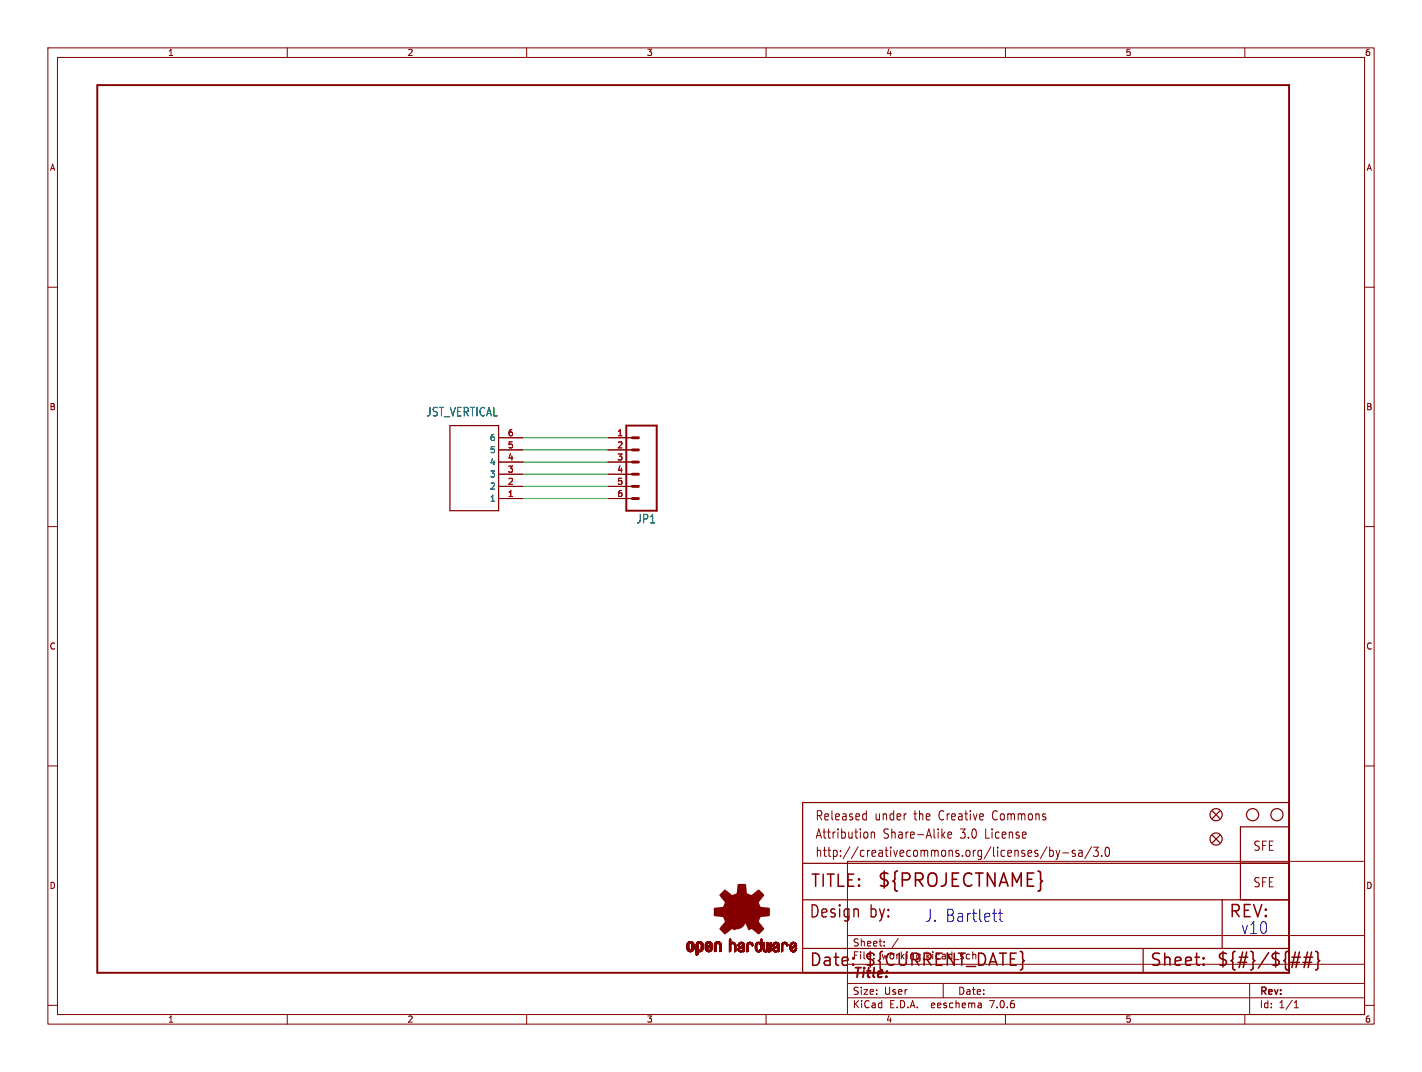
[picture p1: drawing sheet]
<svg xmlns="http://www.w3.org/2000/svg" width="297mm" height="224mm" viewBox="0 0 297 224" stroke-linecap="round" stroke-linejoin="round" font-family="sans-serif">
<defs><g id="words">
<text font-size="3.8" fill="#840000" x="183.1" y="185.7">${PROJECTNAME}</text>
<g font-size="3.5" fill="#840000">
<text x="169.2" y="185.7">TITLE:</text>
<text x="168.9" y="192.1">Design</text>
<text x="181.6" y="192.1">by:</text>
<text x="256.5" y="192.1">REV:</text>
<text x="168.9" y="202.2">Date:</text>
<text x="180.3" y="202.2">${CURRENT_DATE}</text>
<text x="240" y="202.2">Sheet:</text>
<text x="254" y="202.2">${#}/${##}</text>
</g>
<g font-size="3.5" fill="#0000c2">
<text x="193" y="192.8">J. Bartlett</text>
<text x="259.1" y="195.3">v10</text>
</g>
<text font-size="2.8" fill="#840000" x="178" y="204.8">Title:</text>
<g font-size="2.7" fill="#840000">
<text x="170.2" y="171.7">Released</text>
<text x="182.7" y="171.7">under</text>
<text x="191.1" y="171.7">the</text>
<text x="196.5" y="171.7">Creative</text>
<text x="208" y="171.7">Commons</text>
<text x="170.2" y="175.5">Attribution</text>
<text x="170.2" y="179.3">http://creativecommons.org/licenses/by-sa/3.0</text>
<text x="184.5" y="175.5">Share-Alike</text>
<text x="200.8" y="175.5">3.0</text>
<text x="206.2" y="175.5">License</text>
<text x="261.6" y="178">SFE</text>
<text x="261.6" y="185.6">SFE</text>
</g>
<g font-size="2.5" fill="#006464">
<text x="89" y="87.2">JST_VERTICAL</text>
<text x="132.8" y="109.5">JP1</text>
</g>
<g font-size="2.1" fill="#840000">
<text x="178" y="197.9">Sheet:</text>
<text x="178" y="200.6">File:</text>
<text x="184.1" y="200.6">working.kicad_sch</text>
<text x="178" y="208">Size:</text>
<text x="184.7" y="208">User</text>
<text x="200" y="208">Date:</text>
<text x="263" y="208.2">Rev:</text>
<text x="178" y="210.8">KiCad</text>
<text x="185.7" y="210.8">E.D.A.</text>
<text x="194.6" y="210.8">eeschema</text>
<text x="207" y="210.8">7.0.6</text>
<text x="263" y="210.8">Id:</text>
<text x="267.1" y="210.8">1/1</text>
</g>
<g font-size="1.8" fill="#840000">
<text x="35" y="11.9">1</text>
<text x="85" y="11.9">2</text>
<text x="135" y="11.9">3</text>
<text x="185" y="11.9">4</text>
<text x="235" y="11.9">5</text>
<text x="285" y="11.9">6</text>
<text x="10.3" y="35.9">A</text>
<text x="285.3" y="35.9">A</text>
<text x="10.3" y="85.9">B</text>
<text x="285.3" y="85.9">B</text>
<text x="10.3" y="135.9">C</text>
<text x="285.3" y="135.9">C</text>
<text x="10.3" y="185.9">D</text>
<text x="285.3" y="185.9">D</text>
<text x="35" y="213.8">1</text>
<text x="85" y="213.8">2</text>
<text x="135" y="213.8">3</text>
<text x="185" y="213.8">4</text>
<text x="235" y="213.8">5</text>
<text x="285" y="213.8">6</text>
</g>
<g font-size="1.8" fill="#006464">
<text x="102.2" y="94.8">5</text>
<text x="102.2" y="92.3">6</text>
<text x="102.2" y="99.9">3</text>
<text x="102.2" y="97.4">4</text>
<text x="102.2" y="105">1</text>
<text x="102.2" y="102.5">2</text>
</g>
<g font-size="1.8" fill="#a90000">
<text x="106" y="93.7">5</text>
<text x="106" y="91.2">6</text>
<text x="128.8" y="91.2">1</text>
<text x="128.8" y="93.7">2</text>
<text x="106" y="101.3">2</text>
<text x="106" y="98.8">3</text>
<text x="106" y="96.3">4</text>
<text x="128.8" y="96.3">3</text>
<text x="128.8" y="98.8">4</text>
<text x="128.8" y="101.3">5</text>
<text x="106" y="103.9">1</text>
<text x="128.8" y="103.9">6</text>
</g>
</g></defs>
<g fill="none" stroke="#840000" stroke-width=".21">
<path d="M10 10h277v203.9h-277zM12 12h273v199.9h-273zM60 10v2M110 10v2M160 10v2M210 10v2M260 10v2M10 60h2M285 60h2M104.1 91.4h5.1M104.1 94h5.1M104.1 96.5h5.1"/>
<path d="M104.1 99.1h5.1M127 91.4h5.1M127 94h5.1M127 96.5h5.1M127 99.1h5.1M10 110h2M104.1 101.6h5.1M104.1 104.1h5.1M127 101.6h5.1M127 104.1h5.1M285 110h2M10 160h2"/>
<path d="M285 160h2M177 179.9h108v32h-108zM180.5 170l.4 .1M180.9 169.3v2M180.9 171.2l-.4 .1M181.2 174v.9M182 173.8v1.3M182 174l.2-.2 .4 .1 .1 1.2M196.9 174.4l.5 .7M197.4 173.8l-.7 .7M198 174.4l.8-.1-.1-.4-.5-.1-.2 .3 .1 .9h.6M218.7 176.9l-1.4 2.5"/>
<path d="M219.2 177v1.9M219.2 177.7l.5-.1 .3 .4-.1 .8h-.7M220.6 177.6l.4 1.3M221 178.9l-.2 .5-.2 .1M221.3 177.6l-.3 1.3M222 178.2h1.2M224.5 177.7l-.3-.1-.3 .3 .1 .3 .5 .1v.5h-.6M225.3 177.7h.7v1.2M226 178.1l-.5 .1a.4 .4 0 0 0-.3 .3 .4 .4 0 0 0 .3 .4l.5-.1M228 176.9l-1.4 2.5M228.4 177h1l-.6 .7 .5 .2v.8l-.2 .2h-.5l-.2-.2M230.1 178.7v.2"/>
<path d="M231 177.1l.3-.1a1.34 1.34 0 0 1 0 1.9h-.1a1.44 1.44 0 0 1-.2-1.8zM177 195.4h108M184.7 197.5v.1M184.7 196.7v.1M187.6 196l-1.3 2M10 210h2M60 211.9v2M110 211.9v2M160 211.9v2M177 208.4h108M177 205.4h108M177 201.4h108"/>
<path d="M197 205.4v3M204.9 209.6l.1 .9M205 210.4l-.2 .1M205 209.9h-.2M210 211.9v2M260 211.9v2M261 205.4v6.5M270.3 210.5h.9M270.3 209.4l.4-.4v1.5M285 210h2"/>
</g>
<path d="M20.3 17.8h248.9v185.4h-248.9zM130.8 88.9h6.4v17.8h-6.4z" fill="none" stroke="#840000" stroke-width=".41"/>
<path d="M132.1 91.4h1.2M132.1 94h1.2M132.1 96.5h1.2M132.1 99.1h1.2M132.1 101.6h1.2M132.1 104.1h1.2" fill="none" stroke="#840000" stroke-width=".61"/>
<g fill="#840000" stroke="#840000" stroke-width=".21">
<path d="M143.5 198.1h.4z"/>
<path d="M143.5 198l.4 .1z"/>
<path d="M143.5 198h.4z"/>
<path d="M143.5 197.9l.4 .1z"/>
<path d="M143.5 197.9h.4z"/>
<path d="M143.5 197.8l.4 .1z"/>
<path d="M143.5 197.8h.4z"/>
<path d="M143.5 197.7l.4 .1z"/>
<path d="M143.5 197.7h.4z"/>
<path d="M143.5 197.6l.4 .1z"/>
<path d="M143.5 197.6h.4z"/>
<path d="M143.5 197.5l.4 .1z"/>
<path d="M143.5 197.5h.4z"/>
<path d="M143.5 197.4l.4 .1z"/>
<path d="M143.5 197.4h.4z"/>
<path d="M143.5 198.2h.4z"/>
<path d="M143.5 198.1l.4 .1z"/>
<path d="M143.5 197.3l.4 .1z"/>
<path d="M143.5 197.3h.4z"/>
<path d="M143.5 198.3h.5z"/>
<path d="M143.5 198.3h.4z"/>
<path d="M143.5 198.2l.4 .1z"/>
<path d="M143.5 197.2l.4 .1z"/>
<path d="M143.5 197.2h.4z"/>
<path d="M143.5 198.3l.5 .1z"/>
<path d="M143.5 197.2h.5z"/>
<path d="M143.5 197.1l.5 .1z"/>
<path d="M143.5 197.1h.5z"/>
<path d="M143.5 198.4h.6z"/>
<path d="M143.5 198.4h.5z"/>
<path d="M143.5 197.1h.6z"/>
<path d="M143.6 198.4h.5z"/>
<path d="M143.6 197.1h.5z"/>
<path d="M143.6 198.4h1.3z"/>
<path d="M143.6 198.4h.6z"/>
<path d="M143.6 197.1h1.2z"/>
<path d="M143.6 198.5h1.2z"/>
<path d="M143.6 198.4l1.2 .1z"/>
<path d="M143.6 197l1.2 .1z"/>
<path d="M143.6 197h1.2z"/>
<path d="M143.6 196.9l1.2 .1z"/>
<path d="M143.6 198.5l1.2 .1z"/>
<path d="M143.6 196.9h1.2z"/>
<path d="M143.7 198.6h1.1z"/>
<path d="M143.7 196.9h1.1z"/>
<path d="M143.7 198.6h1z"/>
<path d="M143.7 196.9h1z"/>
<path d="M143.7 198.6l1 .1z"/>
<path d="M143.7 196.8l1 .1z"/>
<path d="M143.8 198.7h.9z"/>
<path d="M143.8 196.8h.9z"/>
<path d="M143.8 198.7h.8z"/>
<path d="M143.8 196.8h.8z"/>
<path d="M143.9 196.8h.7z"/>
<path d="M143.9 198.7h.7z"/>
<path d="M143.9 198.7l.6 .1z"/>
<path d="M143.9 196.7l.6 .1z"/>
<path d="M143.9 198.8h.6z"/>
<path d="M143.9 196.7h.6z"/>
<path d="M144 196.7h.4z"/>
<path d="M144 198.8h.4z"/>
<path d="M144.1 196.7h.3z"/>
<path d="M144.1 198.8h.2z"/>
<path d="M144.1 196.7h.2z"/>
<path d="M144.3 197.1h.6z"/>
<path d="M144.3 198.4h.6z"/>
<path d="M144.4 198.4h.5z"/>
<path d="M144.4 197.1h.5z"/>
<path d="M144.4 198.3l.5 .1z"/>
<path d="M144.4 198.3h.5z"/>
<path d="M144.4 197.1l.5 .1z"/>
<path d="M144.4 197.2h.5z"/>
<path d="M144.5 198.3h.4z"/>
<path d="M144.5 197.2h.4z"/>
<path d="M144.5 197.2l.4 .1z"/>
<path d="M144.5 198.2l.4 .1z"/>
<path d="M144.5 198.2h.4z"/>
<path d="M144.5 197.3h.4z"/>
<path d="M144.5 198.1l.4 .1z"/>
<path d="M144.5 198.1h.4z"/>
<path d="M144.5 198l.4 .1z"/>
<path d="M144.5 198h.4z"/>
<path d="M144.5 197.9l.4 .1z"/>
<path d="M144.5 197.9h.4z"/>
<path d="M144.5 197.8l.4 .1z"/>
<path d="M144.5 197.8h.4z"/>
<path d="M144.5 197.7l.4 .1z"/>
<path d="M144.5 197.7h.4z"/>
<path d="M144.5 197.6l.4 .1z"/>
<path d="M144.5 197.6h.4z"/>
<path d="M144.5 197.5l.4 .1z"/>
<path d="M144.5 197.5h.4z"/>
<path d="M144.5 197.4l.4 .1z"/>
<path d="M144.5 197.4h.4z"/>
<path d="M144.5 197.3l.4 .1z"/>
<path d="M145.4 199.4l.2 .1z"/>
<path d="M145.4 199.4h.2z"/>
<path d="M145.4 199.4h.3z"/>
<path d="M145.4 199.4h.4z"/>
<path d="M145.4 199.3l.4 .1z"/>
<path d="M145.4 199.3h.4z"/>
<path d="M145.4 199.2l.4 .1z"/>
<path d="M145.4 199.2h.4z"/>
<path d="M145.4 199.1l.4 .1z"/>
<path d="M145.4 199.1h.4z"/>
<path d="M145.4 199l.4 .1z"/>
<path d="M145.4 199h.4z"/>
<path d="M145.4 198.9l.4 .1z"/>
<path d="M145.4 198.9h.4z"/>
<path d="M145.4 198.8l.4 .1z"/>
<path d="M145.4 198.8h.4z"/>
<path d="M145.4 198.7l1 .1z"/>
<path d="M145.4 198.7h1.1z"/>
<path d="M145.4 198.7h1.2z"/>
<path d="M145.4 198.6l1.2 .1z"/>
<path d="M145.4 198.6h1.2z"/>
<path d="M145.4 198.6h1.3z"/>
<path d="M145.4 198.5l1.3 .1z"/>
<path d="M145.4 198.5h1.3z"/>
<path d="M145.4 198.5h1.4z"/>
<path d="M145.4 198.4l1.4 .1z"/>
<path d="M145.4 198.4h1.4z"/>
<path d="M145.4 198.4h.7z"/>
<path d="M145.4 198.4h.6z"/>
<path d="M145.4 198.4h.5z"/>
<path d="M145.4 198.3l.5 .1z"/>
<path d="M145.4 198.3h.5z"/>
<path d="M145.4 198.3h.4z"/>
<path d="M145.4 198.2l.4 .1z"/>
<path d="M145.4 198.2h.4z"/>
<path d="M145.4 198.1l.4 .1z"/>
<path d="M145.4 198.1h.4z"/>
<path d="M145.4 198l.4 .1z"/>
<path d="M145.4 198h.4z"/>
<path d="M145.4 197.9l.4 .1z"/>
<path d="M145.4 197.9h.4z"/>
<path d="M145.4 197.8l.4 .1z"/>
<path d="M145.4 197.8h.4z"/>
<path d="M145.4 197.7l.4 .1z"/>
<path d="M145.4 197.7h.4z"/>
<path d="M145.4 197.6l.4 .1z"/>
<path d="M145.4 197.6h.4z"/>
<path d="M145.4 197.5l.4 .1z"/>
<path d="M145.4 197.5h.4z"/>
<path d="M145.4 197.4l.4 .1z"/>
<path d="M145.4 197.4h.4z"/>
<path d="M145.4 197.3l.4 .1z"/>
<path d="M145.4 197.3h.4z"/>
<path d="M145.4 199.5h.2z"/>
<path d="M145.4 197.2l.4 .1z"/>
<path d="M145.4 197.2h.5z"/>
<path d="M145.4 199.5h.1z"/>
<path d="M145.4 197.1l.5 .1z"/>
<path d="M145.4 197.1h.5z"/>
<path d="M145.4 197.1h.6z"/>
<path d="M145.5 197.1h.5z"/>
<path d="M145.5 197.1h1.3z"/>
<path d="M145.5 197l1.3 .1z"/>
<path d="M145.5 197h1.3z"/>
<path d="M145.5 197h1.2z"/>
<path d="M145.5 196.9l1.2 .1z"/>
<path d="M145.6 196.9h1.1z"/>
<path d="M145.6 196.9h1z"/>
<path d="M145.6 196.8l1 .1z"/>
<path d="M145.7 196.8h.9z"/>
<path d="M145.7 196.8h.8z"/>
<path d="M145.8 196.8h.7z"/>
<path d="M145.8 196.7l.6 .1z"/>
<path d="M145.9 198.8h.5z"/>
<path d="M145.9 196.7h.5z"/>
<path d="M145.9 198.8h.4z"/>
<path d="M145.9 196.7h.4z"/>
<path d="M146 198.8h.3z"/>
<path d="M146 196.7h.3z"/>
<path d="M146 196.7h.2z"/>
<path d="M146 198.8h.2z"/>
<path d="M146.2 197.1h.6z"/>
<path d="M146.2 198.4h.6z"/>
<path d="M146.3 198.4h.5z"/>
<path d="M146.3 197.1h.5z"/>
<path d="M146.3 198.3l.5 .1z"/>
<path d="M146.3 197.1l.5 .1z"/>
<path d="M146.4 198.3h.4z"/>
<path d="M146.4 197.2h.4z"/>
<path d="M146.4 197.2l.4 .1z"/>
<path d="M146.4 198.2l.4 .1z"/>
<path d="M146.4 197.3h.4z"/>
<path d="M146.4 198.2h.4z"/>
<path d="M146.4 198.2h.5z"/>
<path d="M146.4 197.3h.5z"/>
<path d="M146.5 198.2h.4z"/>
<path d="M146.5 197.3h.4z"/>
<path d="M146.5 198.1l.4 .1z"/>
<path d="M146.5 198.1h.4z"/>
<path d="M146.5 197.4h.4z"/>
<path d="M146.5 197.3l.4 .1z"/>
<path d="M146.5 198l.4 .1z"/>
<path d="M146.5 198h.4z"/>
<path d="M146.5 197.9l.4 .1z"/>
<path d="M146.5 197.9h.4z"/>
<path d="M146.5 197.8l.4 .1z"/>
<path d="M146.5 197.8h.4z"/>
<path d="M146.5 197.7l.4 .1z"/>
<path d="M146.5 197.7h.4z"/>
<path d="M146.5 197.6l.4 .1z"/>
<path d="M146.5 197.6h.4z"/>
<path d="M146.5 197.5l.4 .1z"/>
<path d="M146.5 197.5h.4z"/>
<path d="M146.5 197.4l.4 .1z"/>
<path d="M147.3 198.2h.4z"/>
<path d="M147.3 198.1l.4 .1z"/>
<path d="M147.3 198.1h.4z"/>
<path d="M147.3 198.1h.5z"/>
<path d="M147.3 198l.5 .1z"/>
<path d="M147.3 198h.5z"/>
<path d="M147.3 198h.6z"/>
<path d="M147.3 198h.7z"/>
<path d="M147.3 197.9l.7 .1z"/>
<path d="M147.3 197.9h.7z"/>
<path d="M147.3 197.9h.8z"/>
<path d="M147.3 197.9h.9z"/>
<path d="M147.3 197.8l.9 .1z"/>
<path d="M147.3 197.8h1z"/>
<path d="M147.3 197.8h1.1z"/>
<path d="M147.3 197.7l1.2 .1z"/>
<path d="M147.3 197.7h1.2z"/>
<path d="M147.3 197.7h1.3z"/>
<path d="M147.3 197.7h1.4z"/>
<path d="M147.3 197.6l1.4 .1z"/>
<path d="M147.3 197.6h1.4z"/>
<path d="M147.3 197.6h.4z"/>
<path d="M147.3 197.5l.4 .1z"/>
<path d="M147.3 197.5h.4z"/>
<path d="M147.3 197.4l.4 .1z"/>
<path d="M147.3 197.4h.4z"/>
<path d="M147.3 197.3l.4 .1z"/>
<path d="M147.3 197.3h.4z"/>
<path d="M147.3 198.3h.5z"/>
<path d="M147.3 198.3h.4z"/>
<path d="M147.3 198.2l.4 .1z"/>
<path d="M147.3 197.2l.4 .1z"/>
<path d="M147.3 197.2h.4z"/>
<path d="M147.3 197.2h.5z"/>
<path d="M147.3 198.4h.5z"/>
<path d="M147.3 198.3l.5 .1z"/>
<path d="M147.3 197.1l.5 .1z"/>
<path d="M147.4 198.4h.5z"/>
<path d="M147.4 197.1h.4z"/>
<path d="M147.4 197.1h.5z"/>
<path d="M147.4 198.4h1.3z"/>
<path d="M147.4 198.4h.6z"/>
<path d="M147.4 197.1h.6z"/>
<path d="M147.4 198.5h1.3z"/>
<path d="M147.4 198.4l1.3 .1z"/>
<path d="M147.4 197.1h1.3z"/>
<path d="M147.4 197l1.3 .1z"/>
<path d="M147.4 197h1.3z"/>
<path d="M147.4 198.5h1.2z"/>
<path d="M147.4 197h1.2z"/>
<path d="M147.5 198.5h1.1z"/>
<path d="M147.5 197h1.1z"/>
<path d="M147.5 198.5l1.1 .1z"/>
<path d="M147.5 198.6h1.1z"/>
<path d="M147.5 196.9l1.1 .1z"/>
<path d="M147.5 196.9h1.1z"/>
<path d="M147.5 198.6h1z"/>
<path d="M147.5 196.9h1z"/>
<path d="M147.6 198.6h.9z"/>
<path d="M147.6 196.9h.9z"/>
<path d="M147.6 198.6l.9 .1z"/>
<path d="M147.6 196.8l.9 .1z"/>
<path d="M147.6 198.7h.9z"/>
<path d="M147.6 196.8h.9z"/>
<path d="M147.6 198.7h.8z"/>
<path d="M147.6 196.8h.8z"/>
<path d="M147.7 198.7h.7z"/>
<path d="M147.7 196.8h.7z"/>
<path d="M147.7 196.7l.6 .1z"/>
<path d="M147.7 198.7l.6 .1z"/>
<path d="M147.8 196.7h.5z"/>
<path d="M147.8 198.8h.5z"/>
<path d="M147.8 197.6h.9z"/>
<path d="M147.8 196.7h.4z"/>
<path d="M147.8 198.8h.4z"/>
<path d="M147.9 196.7h.3z"/>
<path d="M147.9 198.8h.3z"/>
<path d="M147.9 197.6h.8z"/>
<path d="M147.9 198.8h.2z"/>
<path d="M147.9 196.7h.2z"/>
<path d="M148 197.5l.7 .1z"/>
<path d="M148 197.5h.7z"/>
<path d="M148.1 197.5h.6z"/>
<path d="M148.1 197.1h.6z"/>
<path d="M148.1 198.4h.6z"/>
<path d="M148.2 198.4h.5z"/>
<path d="M148.2 197.5h.5z"/>
<path d="M148.2 197.1h.5z"/>
<path d="M148.2 197.4l.5 .1z"/>
<path d="M148.2 197.4h.5z"/>
<path d="M148.2 197.1l.5 .1z"/>
<path d="M148.3 198.3l.4 .1z"/>
<path d="M148.3 197.2h.4z"/>
<path d="M148.3 198.3h.4z"/>
<path d="M148.3 197.4h.4z"/>
<path d="M148.3 197.2l.4 .1z"/>
<path d="M148.3 197.3h.4z"/>
<path d="M148.3 198.2l.4 .1z"/>
<path d="M148.3 198.2h.4z"/>
<path d="M148.3 197.3l.4 .1z"/>
<path d="M148.4 198.2h.3z"/>
<path d="M148.4 198.1l.3 .1z"/>
<path d="M148.4 198.1h.3z"/>
<path d="M148.4 198l.3 .1z"/>
<path d="M148.4 198h.3z"/>
<path d="M148.5 198h.2z"/>
<path d="M148.5 197.9l.2 .1z"/>
<path d="M148.5 197.9h.2z"/>
<path d="M148.6 197.9h.1z"/>
<path d="M149.2 198.7h.3z"/>
<path d="M149.2 198.7h.4z"/>
<path d="M149.2 198.6l.4 .1z"/>
<path d="M149.2 198.6h.4z"/>
<path d="M149.2 198.5l.4 .1z"/>
<path d="M149.2 198.5h.4z"/>
<path d="M149.2 198.4l.4 .1z"/>
<path d="M149.2 198.4h.4z"/>
<path d="M149.2 198.3l.4 .1z"/>
<path d="M149.2 198.3h.4z"/>
<path d="M149.2 198.2l.4 .1z"/>
<path d="M149.2 198.2h.4z"/>
<path d="M149.2 198.1l.4 .1z"/>
<path d="M149.2 198.1h.4z"/>
<path d="M149.2 198l.4 .1z"/>
<path d="M149.2 198h.4z"/>
<path d="M149.2 197.9l.4 .1z"/>
<path d="M149.2 197.9h.4z"/>
<path d="M149.2 197.8l.4 .1z"/>
<path d="M149.2 197.8h.4z"/>
<path d="M149.2 197.7l.4 .1z"/>
<path d="M149.2 197.7h.4z"/>
<path d="M149.2 197.6l.4 .1z"/>
<path d="M149.2 197.6h.4z"/>
<path d="M149.2 197.5l.4 .1z"/>
<path d="M149.2 197.5h.4z"/>
<path d="M149.2 197.4l.4 .1z"/>
<path d="M149.2 197.4h.4z"/>
<path d="M149.2 197.3l.4 .1z"/>
<path d="M149.2 197.3h.4z"/>
<path d="M149.2 198.7l.2 .1z"/>
<path d="M149.2 197.3h.5z"/>
<path d="M149.2 198.8h.2z"/>
<path d="M149.2 197.2l.5 .1z"/>
<path d="M149.2 197.2h.5z"/>
<path d="M149.3 197.2h.4z"/>
<path d="M149.3 197.1l.4 .1z"/>
<path d="M149.3 197.1h.5z"/>
<path d="M149.3 197.1h.6z"/>
<path d="M149.3 197.1h1.3z"/>
<path d="M149.3 197l1.3 .1z"/>
<path d="M149.3 197h1.3z"/>
<path d="M149.3 197h1.2z"/>
<path d="M149.4 197h1.1z"/>
<path d="M149.4 196.9l1.1 .1z"/>
<path d="M149.4 196.9h1.1z"/>
<path d="M149.5 196.9h.9z"/>
<path d="M149.5 196.8l.9 .1z"/>
<path d="M149.5 196.8h.9z"/>
<path d="M149.5 196.8h.8z"/>
<path d="M149.6 196.8h.7z"/>
<path d="M149.6 196.7l.6 .1z"/>
<path d="M149.7 196.7h.5z"/>
<path d="M149.8 196.7h.3z"/>
<path d="M149.9 196.7h.2z"/>
<path d="M150 197.1h.6z"/>
<path d="M150.1 197.1h.5z"/>
<path d="M150.2 197.1l.4 .1z"/>
<path d="M150.2 197.2h.4z"/>
<path d="M150.2 197.2h.5z"/>
<path d="M150.2 197.2l.5 .1z"/>
<path d="M150.2 197.3h.5z"/>
<path d="M150.3 197.3h.4z"/>
<path d="M150.3 198.7h.3z"/>
<path d="M150.3 198.7h.4z"/>
<path d="M150.3 198.6l.4 .1z"/>
<path d="M150.3 198.6h.4z"/>
<path d="M150.3 198.5l.4 .1z"/>
<path d="M150.3 198.5h.4z"/>
<path d="M150.3 198.4l.4 .1z"/>
<path d="M150.3 198.4h.4z"/>
<path d="M150.3 198.3l.4 .1z"/>
<path d="M150.3 198.3h.4z"/>
<path d="M150.3 198.2l.4 .1z"/>
<path d="M150.3 198.2h.4z"/>
<path d="M150.3 198.1l.4 .1z"/>
<path d="M150.3 198.1h.4z"/>
<path d="M150.3 198l.4 .1z"/>
<path d="M150.3 198h.4z"/>
<path d="M150.3 197.9l.4 .1z"/>
<path d="M150.3 197.9h.4z"/>
<path d="M150.3 197.8l.4 .1z"/>
<path d="M150.3 197.8h.4z"/>
<path d="M150.3 197.7l.4 .1z"/>
<path d="M150.3 197.7h.4z"/>
<path d="M150.3 197.6l.4 .1z"/>
<path d="M150.3 197.6h.4z"/>
<path d="M150.3 197.5l.4 .1z"/>
<path d="M150.3 197.5h.4z"/>
<path d="M150.3 197.4l.4 .1z"/>
<path d="M150.3 197.4h.4z"/>
<path d="M150.3 197.3l.4 .1z"/>
<path d="M150.3 198.7l.2 .1z"/>
<path d="M150.3 198.7h.2z"/>
<path d="M150.3 198.8h.2z"/>
<path d="M152.3 198.8h.2z"/>
<path d="M152.3 196.3h.3z"/>
<path d="M152.3 198.7l.3 .1z"/>
<path d="M152.3 198.7h.3z"/>
<path d="M152.3 198.6l.3 .1z"/>
<path d="M152.3 198.6h.3z"/>
<path d="M152.3 198.5l.3 .1z"/>
<path d="M152.3 198.5h.3z"/>
<path d="M152.3 198.4l.3 .1z"/>
<path d="M152.3 198.4h.3z"/>
<path d="M152.3 198.3l.3 .1z"/>
<path d="M152.3 198.3h.3z"/>
<path d="M152.3 198.2l.3 .1z"/>
<path d="M152.3 198.2h.3z"/>
<path d="M152.3 198.1l.3 .1z"/>
<path d="M152.3 198.1h.3z"/>
<path d="M152.3 198l.3 .1z"/>
<path d="M152.3 198h.3z"/>
<path d="M152.3 197.9l.3 .1z"/>
<path d="M152.3 197.9h.3z"/>
<path d="M152.3 197.8l.3 .1z"/>
<path d="M152.3 197.8h.3z"/>
<path d="M152.3 197.7l.3 .1z"/>
<path d="M152.3 197.7h.3z"/>
<path d="M152.3 197.6l.3 .1z"/>
<path d="M152.3 197.6h.3z"/>
<path d="M152.3 197.5l.3 .1z"/>
<path d="M152.3 197.5h.3z"/>
<path d="M152.3 197.4l.3 .1z"/>
<path d="M152.3 197.4h.3z"/>
<path d="M152.3 197.3l.3 .1z"/>
<path d="M152.3 197.3h.4z"/>
<path d="M152.3 197.2l.4 .1z"/>
<path d="M152.3 197.2h.4z"/>
<path d="M152.3 197.2h.5z"/>
<path d="M152.3 197.1l.5 .1z"/>
<path d="M152.3 197.1h.6z"/>
<path d="M152.3 197.1h.7z"/>
<path d="M152.3 197.1h1.3z"/>
<path d="M152.3 197.1h1.2z"/>
<path d="M152.3 197l1.2 .1z"/>
<path d="M152.3 197h1.2z"/>
<path d="M152.3 197h1.1z"/>
<path d="M152.3 196.9l1.1 .1z"/>
<path d="M152.3 196.9h1.1z"/>
<path d="M152.3 196.9h1z"/>
<path d="M152.3 196.9h.3z"/>
<path d="M152.3 196.8l.3 .1z"/>
<path d="M152.3 196.8h.3z"/>
<path d="M152.3 196.7l.3 .1z"/>
<path d="M152.3 196.7h.3z"/>
<path d="M152.3 196.6l.3 .1z"/>
<path d="M152.3 196.6h.3z"/>
<path d="M152.3 196.5l.3 .1z"/>
<path d="M152.3 196.5h.3z"/>
<path d="M152.3 196.4l.3 .1z"/>
<path d="M152.3 196.4h.3z"/>
<path d="M152.3 196.3l.3 .1z"/>
<path d="M152.4 196.2l.2 .1z"/>
<path d="M152.4 196.2h.2z"/>
<path d="M152.5 196.2h.1z"/>
<path d="M152.7 196.9h.6z"/>
<path d="M152.8 196.9h.5z"/>
<path d="M152.8 196.8l.4 .1z"/>
<path d="M152.8 196.8h.4z"/>
<path d="M153.1 197.1h.5z"/>
<path d="M153.2 197.1h.4z"/>
<path d="M153.2 197.1l.4 .1z"/>
<path d="M153.2 197.2h.4z"/>
<path d="M153.3 197.2h.3z"/>
<path d="M153.3 197.2h.4z"/>
<path d="M153.3 197.2l.4 .1z"/>
<path d="M153.3 197.3h.4z"/>
<path d="M153.4 197.3h.3z"/>
<path d="M153.4 197.3l.3 .1z"/>
<path d="M153.4 197.4h.3z"/>
<path d="M153.4 197.5h.3z"/>
<path d="M153.4 197.4l.3 .1z"/>
<path d="M153.4 198.8h.1z"/>
<path d="M153.4 198.8h.2z"/>
<path d="M153.4 198.7l.2 .1z"/>
<path d="M153.4 198.7h.3z"/>
<path d="M153.4 198.6l.3 .1z"/>
<path d="M153.4 198.6h.3z"/>
<path d="M153.4 198.5l.3 .1z"/>
<path d="M153.4 198.5h.3z"/>
<path d="M153.4 198.4l.3 .1z"/>
<path d="M153.4 198.4h.3z"/>
<path d="M153.4 198.3l.3 .1z"/>
<path d="M153.4 198.3h.3z"/>
<path d="M153.4 198.2l.3 .1z"/>
<path d="M153.4 198.2h.3z"/>
<path d="M153.4 198.1l.3 .1z"/>
<path d="M153.4 198.1h.3z"/>
<path d="M153.4 198l.3 .1z"/>
<path d="M153.4 198h.3z"/>
<path d="M153.4 197.9l.3 .1z"/>
<path d="M153.4 197.9h.3z"/>
<path d="M153.4 197.8l.3 .1z"/>
<path d="M153.4 197.8h.3z"/>
<path d="M153.4 197.7l.3 .1z"/>
<path d="M153.4 197.7h.3z"/>
<path d="M153.4 197.6l.3 .1z"/>
<path d="M153.4 197.6h.3z"/>
<path d="M153.4 197.5l.3 .1z"/>
<path d="M154.1 198.4h.4z"/>
<path d="M154.1 198.3l.3 .1z"/>
<path d="M154.1 198.3h.3z"/>
<path d="M154.1 198.2l.4 .1z"/>
<path d="M154.1 198.2h.4z"/>
<path d="M154.1 197.6h.2z"/>
<path d="M154.1 197.6h.3z"/>
<path d="M154.1 197.5l.3 .1z"/>
<path d="M154.1 197.5h.3z"/>
<path d="M154.2 198.4l.3 .1z"/>
<path d="M154.2 198.4h.3z"/>
<path d="M154.2 198.2h.3z"/>
<path d="M154.2 197.6h.1z"/>
<path d="M154.2 197.4l.2 .1z"/>
<path d="M154.2 197.4h.2z"/>
<path d="M154.2 198.5h.3z"/>
<path d="M154.2 198.1l.3 .1z"/>
<path d="M154.2 198.1h.3z"/>
<path d="M154.2 198.1h.4z"/>
<path d="M154.2 197.4h.3z"/>
<path d="M154.2 197.3l.3 .1z"/>
<path d="M154.2 197.3h.3z"/>
<path d="M154.2 198.5h.4z"/>
<path d="M154.2 198.1h.5z"/>
<path d="M154.2 198.6h.8z"/>
<path d="M154.2 198.5l.5 .1z"/>
<path d="M154.2 198l.5 .1z"/>
<path d="M154.2 197.2l.3 .1z"/>
<path d="M154.2 197.2h.4z"/>
<path d="M154.2 198h.5z"/>
<path d="M154.2 198h.6z"/>
<path d="M154.3 198.6h.7z"/>
<path d="M154.3 198h.6z"/>
<path d="M154.3 197.1l.3 .1z"/>
<path d="M154.3 197.1h.4z"/>
<path d="M154.3 198.6l.7 .1z"/>
<path d="M154.3 197.9l.6 .1z"/>
<path d="M154.3 197.1h.5z"/>
<path d="M154.3 198.7h.7z"/>
<path d="M154.3 197.9h.6z"/>
<path d="M154.3 197.1h1.1z"/>
<path d="M154.3 197.9h.7z"/>
<path d="M154.3 197l1 .1z"/>
<path d="M154.3 197h1z"/>
<path d="M154.3 197.9h.8z"/>
<path d="M154.4 198.7h.6z"/>
<path d="M154.4 197.9h.7z"/>
<path d="M154.4 197h.9z"/>
<path d="M154.4 198.7l.6 .1z"/>
<path d="M154.4 197.8l1.1 .1z"/>
<path d="M154.4 196.9l.8 .1z"/>
<path d="M154.4 198.8h.6z"/>
<path d="M154.4 196.9h.8z"/>
<path d="M154.5 196.9h.7z"/>
<path d="M154.5 197.8h1z"/>
<path d="M154.5 198.8h.5z"/>
<path d="M154.5 196.9h.6z"/>
<path d="M154.6 198.8h.4z"/>
<path d="M154.6 197.8h.9z"/>
<path d="M154.6 196.9h.5z"/>
<path d="M154.6 196.8l.5 .1z"/>
<path d="M154.6 196.8h.4z"/>
<path d="M154.7 197.7l.8 .1z"/>
<path d="M154.7 197.7h.8z"/>
<path d="M154.8 198.5l.2 .1z"/>
<path d="M154.8 197.7h.7z"/>
<path d="M154.8 196.8h.1z"/>
<path d="M154.8 198.5h.2z"/>
<path d="M154.9 197.1h.5z"/>
<path d="M154.9 197.7h.6z"/>
<path d="M154.9 197.6l.6 .1z"/>
<path d="M154.9 197.6h.6z"/>
<path d="M155 197.6h.5z"/>
<path d="M155 197.1h.4z"/>
<path d="M155 197.1l.4 .1z"/>
<path d="M155 197.2h.4z"/>
<path d="M155.1 197.2h.3z"/>
<path d="M155.1 197.6h.4z"/>
<path d="M155.1 197.2h.4z"/>
<path d="M155.1 197.2l.4 .1z"/>
<path d="M155.1 197.3h.4z"/>
<path d="M155.1 197.5l.4 .1z"/>
<path d="M155.2 197.9h.3z"/>
<path d="M155.2 197.5h.3z"/>
<path d="M155.2 197.3h.3z"/>
<path d="M155.2 197.4h.3z"/>
<path d="M155.2 197.3l.3 .1z"/>
<path d="M155.2 198.8h.2z"/>
<path d="M155.2 198.7l.3 .1z"/>
<path d="M155.2 198.7h.3z"/>
<path d="M155.2 198.6l.3 .1z"/>
<path d="M155.2 198.6h.3z"/>
<path d="M155.2 198.5l.3 .1z"/>
<path d="M155.2 198.5h.3z"/>
<path d="M155.2 198.4l.3 .1z"/>
<path d="M155.2 198.4h.3z"/>
<path d="M155.2 198.3l.3 .1z"/>
<path d="M155.2 198.3h.3z"/>
<path d="M155.2 198.2l.3 .1z"/>
<path d="M155.2 198.2h.3z"/>
<path d="M155.2 198.1l.3 .1z"/>
<path d="M155.2 198.1h.3z"/>
<path d="M155.2 198l.3 .1z"/>
<path d="M155.2 198h.3z"/>
<path d="M155.2 197.9l.3 .1z"/>
<path d="M155.2 197.4l.3 .1z"/>
<path d="M156 198.8h.1z"/>
<path d="M156 198.7l.2 .1z"/>
<path d="M156 198.7h.2z"/>
<path d="M156 198.7h.3z"/>
<path d="M156 198.6l.3 .1z"/>
<path d="M156 198.6h.3z"/>
<path d="M156 198.5l.3 .1z"/>
<path d="M156 198.5h.3z"/>
<path d="M156 198.4l.3 .1z"/>
<path d="M156 198.4h.3z"/>
<path d="M156 198.3l.3 .1z"/>
<path d="M156 198.3h.3z"/>
<path d="M156 198.2l.3 .1z"/>
<path d="M156 198.2h.3z"/>
<path d="M156 198.1l.3 .1z"/>
<path d="M156 198.1h.3z"/>
<path d="M156 198l.3 .1z"/>
<path d="M156 198h.3z"/>
<path d="M156 197.9l.3 .1z"/>
<path d="M156 197.9h.3z"/>
<path d="M156 197.8l.3 .1z"/>
<path d="M156 197.8h.3z"/>
<path d="M156 197.7l.3 .1z"/>
<path d="M156 197.7h.3z"/>
<path d="M156 197.6l.3 .1z"/>
<path d="M156 197.6h.3z"/>
<path d="M156 197.5l.3 .1z"/>
<path d="M156 197.5h.3z"/>
<path d="M156 197.4l.3 .1z"/>
<path d="M156 197.4h.3z"/>
<path d="M156 197.3l.3 .1z"/>
<path d="M156 197.3h.3z"/>
<path d="M156 197.2l.4 .1z"/>
<path d="M156 197.2h.4z"/>
<path d="M156.1 197.1l.4 .1z"/>
<path d="M156.1 197.1h.4z"/>
<path d="M156.1 197.1h.5z"/>
<path d="M156.1 197.1h1.1z"/>
<path d="M156.1 197l1.1 .1z"/>
<path d="M156.1 197h1z"/>
<path d="M156.2 197h.9z"/>
<path d="M156.2 196.9l.9 .1z"/>
<path d="M156.2 196.9h.8z"/>
<path d="M156.3 196.9h.7z"/>
<path d="M156.4 196.9h.5z"/>
<path d="M156.4 196.8l.5 .1z"/>
<path d="M156.5 196.8h.3z"/>
<path d="M156.6 196.8h.1z"/>
<path d="M156.7 197.1h.5z"/>
<path d="M156.8 197.1h.4z"/>
<path d="M156.8 197.1l.4 .1z"/>
<path d="M156.9 197.2h.3z"/>
<path d="M156.9 197.2h.4z"/>
<path d="M156.9 197.2l.4 .1z"/>
<path d="M157 197.3h.3z"/>
<path d="M157 197.3l.3 .1z"/>
<path d="M157 197.4h.3z"/>
<path d="M157 197.5h.3z"/>
<path d="M157 197.4l.3 .1z"/>
<path d="M157.1 197.6h.1z"/>
<path d="M157.1 197.5l.1 .1z"/>
<path d="M157.1 197.5h.2z"/>
<path d="M157.8 198.2h.3z"/>
<path d="M157.8 198.1l.3 .1z"/>
<path d="M157.8 198.1h.3z"/>
<path d="M157.8 198l.3 .1z"/>
<path d="M157.8 198h.3z"/>
<path d="M157.8 197.9l.3 .1z"/>
<path d="M157.8 197.9h.3z"/>
<path d="M157.8 197.8l.3 .1z"/>
<path d="M157.8 197.8h.3z"/>
<path d="M157.8 197.7l.3 .1z"/>
<path d="M157.8 197.7h.3z"/>
<path d="M157.8 197.6l.3 .1z"/>
<path d="M157.8 197.6h.3z"/>
<path d="M157.8 197.5l.3 .1z"/>
<path d="M157.8 197.5h.3z"/>
<path d="M157.8 197.4l.3 .1z"/>
<path d="M157.8 197.4h.3z"/>
<path d="M157.8 198.3h.3z"/>
<path d="M157.8 198.2l.3 .1z"/>
<path d="M157.8 198.4h.3z"/>
<path d="M157.8 198.3l.3 .1z"/>
<path d="M157.8 197.3l.3 .1z"/>
<path d="M157.8 197.3h.3z"/>
<path d="M157.8 198.4h.4z"/>
<path d="M157.8 197.2l.4 .1z"/>
<path d="M157.8 198.5h.4z"/>
<path d="M157.8 198.4l.4 .1z"/>
<path d="M157.8 197.2h.4z"/>
<path d="M157.9 198.5h.4z"/>
<path d="M157.9 197.2h.3z"/>
<path d="M157.9 197.1l.4 .1z"/>
<path d="M157.9 198.5h.5z"/>
<path d="M157.9 197.1h.4z"/>
<path d="M157.9 198.6h1.1z"/>
<path d="M157.9 198.5l.5 .1z"/>
<path d="M157.9 197.1h.5z"/>
<path d="M157.9 197.1h1.2z"/>
<path d="M157.9 197l1.2 .1z"/>
<path d="M157.9 197h1.2z"/>
<path d="M158 198.6h.9z"/>
<path d="M158 197h1.1z"/>
<path d="M158 198.6l.9 .1z"/>
<path d="M158 198.7h.9z"/>
<path d="M158 196.9l1.1 .1z"/>
<path d="M158.1 198.7h.8z"/>
<path d="M158.1 196.9h1z"/>
<path d="M158.1 198.7h.7z"/>
<path d="M158.1 198.7l.7 .1z"/>
<path d="M158.1 198.8h.7z"/>
<path d="M158.1 196.9h.7z"/>
<path d="M158.2 198.8h.6z"/>
<path d="M158.2 198.8h.5z"/>
<path d="M158.2 196.9h.5z"/>
<path d="M158.2 196.8l.5 .1z"/>
<path d="M158.3 196.8h.3z"/>
<path d="M158.4 196.8h.1z"/>
<path d="M158.5 197.1h.6z"/>
<path d="M158.5 198.5l.5 .1z"/>
<path d="M158.6 198.5h.4z"/>
<path d="M158.6 197.1h.5z"/>
<path d="M158.6 197.1l.5 .1z"/>
<path d="M158.7 198.5h.4z"/>
<path d="M158.7 197.2h.4z"/>
<path d="M158.7 198.4l.4 .1z"/>
<path d="M158.7 198.4h.4z"/>
<path d="M158.7 197.2l.4 .1z"/>
<path d="M158.8 198.4h.3z"/>
<path d="M158.8 197.3h.3z"/>
<path d="M158.8 196.9h.3z"/>
<path d="M158.8 198.3l.3 .1z"/>
<path d="M158.8 198.3h.3z"/>
<path d="M158.8 197.3l.3 .1z"/>
<path d="M158.8 198.2l.3 .1z"/>
<path d="M158.8 198.2h.3z"/>
<path d="M158.8 198.1h.3z"/>
<path d="M158.8 198l.3 .1z"/>
<path d="M158.8 198h.3z"/>
<path d="M158.8 197.9h.3z"/>
<path d="M158.8 197.8l.3 .1z"/>
<path d="M158.8 197.8h.3z"/>
<path d="M158.8 197.7h.3z"/>
<path d="M158.8 197.6h.3z"/>
<path d="M158.8 197.5h.3z"/>
<path d="M158.8 197.4l.3 .1z"/>
<path d="M158.8 197.4h.3z"/>
<path d="M158.8 196.8l.3 .1z"/>
<path d="M158.8 196.8h.3z"/>
<path d="M158.8 196.7h.3z"/>
<path d="M158.8 196.6h.3z"/>
<path d="M158.8 196.5h.3z"/>
<path d="M158.8 196.4l.3 .1z"/>
<path d="M158.8 196.4h.3z"/>
<path d="M158.8 196.3l.3 .1z"/>
<path d="M158.8 196.3h.3z"/>
<path d="M158.8 198.1l.3 .1z"/>
<path d="M158.8 197.9l.3 .1z"/>
<path d="M158.8 197.7l.3 .1z"/>
<path d="M158.8 197.6l.3 .1z"/>
<path d="M158.8 197.5l.3 .1z"/>
<path d="M158.8 196.7l.3 .1z"/>
<path d="M158.8 196.6l.3 .1z"/>
<path d="M158.8 196.5l.3 .1z"/>
<path d="M158.8 196.2l.3 .1z"/>
<path d="M158.9 196.2h.2z"/>
<path d="M159 196.2h.1z"/>
<path d="M159.4 198.3h.3z"/>
<path d="M159.4 198.2l.3 .1z"/>
<path d="M159.4 198.2h.3z"/>
<path d="M159.4 198.1l.3 .1z"/>
<path d="M159.4 198.1h.3z"/>
<path d="M159.4 198l.3 .1z"/>
<path d="M159.4 198h.3z"/>
<path d="M159.4 197.9l.3 .1z"/>
<path d="M159.4 197.9h.3z"/>
<path d="M159.4 197.8l.3 .1z"/>
<path d="M159.4 197.8h.3z"/>
<path d="M159.4 197.7l.3 .1z"/>
<path d="M159.4 197.7h.3z"/>
<path d="M159.4 197.6l.3 .1z"/>
<path d="M159.4 197.6h.3z"/>
<path d="M159.4 197.5l.3 .1z"/>
<path d="M159.4 197.5h.3z"/>
<path d="M159.4 197.4l.3 .1z"/>
<path d="M159.4 197.4h.3z"/>
<path d="M159.4 197.3l.3 .1z"/>
<path d="M159.4 197.3h.3z"/>
<path d="M159.4 197.2l.3 .1z"/>
<path d="M159.4 197.2h.3z"/>
<path d="M159.4 197.1l.3 .1z"/>
<path d="M159.4 197.1h.3z"/>
<path d="M159.4 197l.3 .1z"/>
<path d="M159.4 197h.3z"/>
<path d="M159.4 198.5h.4z"/>
<path d="M159.4 198.5h.3z"/>
<path d="M159.4 198.4l.3 .1z"/>
<path d="M159.4 198.4h.3z"/>
<path d="M159.4 198.3l.3 .1z"/>
<path d="M159.4 196.9l.3 .1z"/>
<path d="M159.4 196.9h.3z"/>
<path d="M159.5 198.5l1.6 .1z"/>
<path d="M159.5 198.5h.3z"/>
<path d="M159.5 196.9h.2z"/>
<path d="M159.5 198.6h1.6z"/>
<path d="M159.5 198.6h1.5z"/>
<path d="M159.5 198.7h1.5z"/>
<path d="M159.5 198.6l1.5 .1z"/>
<path d="M159.6 198.7h1.4z"/>
<path d="M159.6 196.9h.1z"/>
<path d="M159.6 198.7h1.3z"/>
<path d="M159.6 198.7l.6 .1z"/>
<path d="M159.6 198.8h.6z"/>
<path d="M159.7 198.8h.5z"/>
<path d="M159.7 198.8h.4z"/>
<path d="M160 198.5h.6z"/>
<path d="M160 198.5h.5z"/>
<path d="M160.1 198.5h.4z"/>
<path d="M160.1 198.5h.3z"/>
<path d="M160.1 198.4l.3 .1z"/>
<path d="M160.1 198.4h.3z"/>
<path d="M160.1 198.3l.3 .1z"/>
<path d="M160.1 198.3h.3z"/>
<path d="M160.1 198.2h.3z"/>
<path d="M160.1 198.1h.3z"/>
<path d="M160.1 198h.3z"/>
<path d="M160.1 197.9l.3 .1z"/>
<path d="M160.1 197.9h.3z"/>
<path d="M160.1 198.2l.3 .1z"/>
<path d="M160.1 198.1l.3 .1z"/>
<path d="M160.1 198l.3 .1z"/>
<path d="M160.1 197.8l.3 .1z"/>
<path d="M160.1 197.8h.3z"/>
<path d="M160.1 197.7l.3 .1z"/>
<path d="M160.1 197.7h.3z"/>
<path d="M160.1 197.6l.3 .1z"/>
<path d="M160.1 197.6h.3z"/>
<path d="M160.1 197.5l.3 .1z"/>
<path d="M160.1 197.5h.3z"/>
<path d="M160.1 197.4l.3 .1z"/>
<path d="M160.1 197.4h.3z"/>
<path d="M160.1 197.3l.3 .1z"/>
<path d="M160.1 197.3h.3z"/>
<path d="M160.1 197.2l.3 .1z"/>
<path d="M160.1 197.2h.3z"/>
<path d="M160.1 197.1l.3 .1z"/>
<path d="M160.1 197.1h.3z"/>
<path d="M160.1 197l.3 .1z"/>
<path d="M160.1 197h.3z"/>
<path d="M160.1 196.9l.3 .1z"/>
<path d="M160.2 196.9h.2z"/>
<path d="M160.3 198.7l.6 .1z"/>
<path d="M160.3 196.9h.1z"/>
<path d="M160.3 198.8h.6z"/>
<path d="M160.4 198.8h.5z"/>
<path d="M160.4 198.8h.4z"/>
<path d="M160.7 198.5h.4z"/>
<path d="M160.8 198.5h.3z"/>
<path d="M160.8 198.4l.3 .1z"/>
<path d="M160.8 198.4h.3z"/>
<path d="M160.8 198.3l.3 .1z"/>
<path d="M160.8 198.3h.3z"/>
<path d="M160.8 198.2l.3 .1z"/>
<path d="M160.8 198.2h.3z"/>
<path d="M160.8 198.1l.3 .1z"/>
<path d="M160.8 198.1h.3z"/>
<path d="M160.8 198l.3 .1z"/>
<path d="M160.8 198h.3z"/>
<path d="M160.8 197.9l.3 .1z"/>
<path d="M160.8 197.9h.3z"/>
<path d="M160.8 197.8l.3 .1z"/>
<path d="M160.8 197.8h.3z"/>
<path d="M160.8 197.7l.3 .1z"/>
<path d="M160.8 197.7h.3z"/>
<path d="M160.8 197.6l.3 .1z"/>
<path d="M160.8 197.6h.3z"/>
<path d="M160.8 197.5l.3 .1z"/>
<path d="M160.8 197.5h.3z"/>
<path d="M160.8 197.4l.3 .1z"/>
<path d="M160.8 197.4h.3z"/>
<path d="M160.8 197.3l.3 .1z"/>
<path d="M160.8 197.3h.3z"/>
<path d="M160.8 197.2l.3 .1z"/>
<path d="M160.8 197.2h.3z"/>
<path d="M160.8 197.1l.3 .1z"/>
<path d="M160.8 197.1h.3z"/>
<path d="M160.8 197l.3 .1z"/>
<path d="M160.8 197h.3z"/>
<path d="M160.9 196.9l.2 .1z"/>
<path d="M160.9 196.9h.2z"/>
<path d="M161 196.9h.1z"/>
<path d="M161.4 198.4h.3z"/>
<path d="M161.4 198.3l.3 .1z"/>
<path d="M161.4 198.3h.3z"/>
<path d="M161.4 198.2l.3 .1z"/>
<path d="M161.4 198.2h.3z"/>
<path d="M161.4 198.4l.4 .1z"/>
<path d="M161.4 198.2h.4z"/>
<path d="M161.4 197.6h.1z"/>
<path d="M161.4 197.6h.2z"/>
<path d="M161.4 197.5l.2 .1z"/>
<path d="M161.4 197.5h.3z"/>
<path d="M161.4 197.4l.3 .1z"/>
<path d="M161.4 197.4h.3z"/>
<path d="M161.4 198.5h.4z"/>
<path d="M161.4 198.1l.4 .1z"/>
<path d="M161.4 198.1h.4z"/>
<path d="M161.4 197.3l.3 .1z"/>
<path d="M161.4 197.3h.3z"/>
<path d="M161.4 198.5h.5z"/>
<path d="M161.4 198.1h.5z"/>
<path d="M161.4 197.3h.4z"/>
<path d="M161.4 198.5l.8 .1z"/>
<path d="M161.5 198.6h.7z"/>
<path d="M161.5 198l.5 .1z"/>
<path d="M161.5 198h.5z"/>
<path d="M161.5 197.2l.3 .1z"/>
<path d="M161.5 197.2h.3z"/>
<path d="M161.5 197.2h.4z"/>
<path d="M161.5 198.6h.8z"/>
<path d="M161.5 198h.6z"/>
<path d="M161.5 197.1l.4 .1z"/>
<path d="M161.5 197.1h.4z"/>
<path d="M161.5 197.9l.7 .1z"/>
<path d="M161.5 197.1h.5z"/>
<path d="M161.5 198.6l.8 .1z"/>
<path d="M161.5 197.9h.7z"/>
<path d="M161.6 198.7h.7z"/>
<path d="M161.6 197.1h1z"/>
<path d="M161.6 197.9h.6z"/>
<path d="M161.6 197.9h.7z"/>
<path d="M161.6 197l1 .1z"/>
<path d="M161.6 197h1z"/>
<path d="M161.6 197.9h.8z"/>
<path d="M161.6 197h.9z"/>
<path d="M161.7 198.7l.6 .1z"/>
<path d="M161.7 197h.8z"/>
<path d="M161.7 197.8l.7 .1z"/>
<path d="M161.7 196.9l.8 .1z"/>
<path d="M161.7 198.8h.6z"/>
<path d="M161.7 196.9h.8z"/>
<path d="M161.7 197.8h1z"/>
<path d="M161.7 196.9h.7z"/>
<path d="M161.8 197.8h.9z"/>
<path d="M161.8 198.8h.5z"/>
<path d="M161.8 196.9h.6z"/>
<path d="M161.8 198.8h.4z"/>
<path d="M161.8 196.9h.5z"/>
<path d="M161.9 196.8l.4 .1z"/>
<path d="M161.9 197.8h.8z"/>
<path d="M161.9 196.8h.4z"/>
<path d="M161.9 197.7l.8 .1z"/>
<path d="M162 197.7h.7z"/>
<path d="M162.1 198.5h.1z"/>
<path d="M162.1 197.7h.6z"/>
<path d="M162.1 197.1h.5z"/>
<path d="M162.2 197.1h.4z"/>
<path d="M162.2 197.6l.5 .1z"/>
<path d="M162.2 197.6h.5z"/>
<path d="M162.2 197.1h.5z"/>
<path d="M162.2 197.1l.5 .1z"/>
<path d="M162.3 197.6h.4z"/>
<path d="M162.3 197.2h.4z"/>
<path d="M162.4 197.2h.3z"/>
<path d="M162.4 197.6h.3z"/>
<path d="M162.4 197.2l.3 .1z"/>
<path d="M162.4 197.3h.3z"/>
<path d="M162.4 197.5l.3 .1z"/>
<path d="M162.4 197.5h.3z"/>
<path d="M162.4 197.8l.3 .1z"/>
<path d="M162.4 197.3l.3 .1z"/>
<path d="M162.5 197.9h.2z"/>
<path d="M162.5 197.5h.2z"/>
<path d="M162.5 197.4h.2z"/>
<path d="M162.5 198.8h.1z"/>
<path d="M162.5 198.8h.2z"/>
<path d="M162.5 198.7l.2 .1z"/>
<path d="M162.5 198.7h.2z"/>
<path d="M162.5 198.6l.2 .1z"/>
<path d="M162.5 198.6h.2z"/>
<path d="M162.5 198.5l.2 .1z"/>
<path d="M162.5 198.5h.2z"/>
<path d="M162.5 198.4l.2 .1z"/>
<path d="M162.5 198.4h.2z"/>
<path d="M162.5 198.3l.2 .1z"/>
<path d="M162.5 198.3h.2z"/>
<path d="M162.5 198.2l.2 .1z"/>
<path d="M162.5 198.2h.2z"/>
<path d="M162.5 198.1l.2 .1z"/>
<path d="M162.5 198.1h.2z"/>
<path d="M162.5 198l.2 .1z"/>
<path d="M162.5 198h.2z"/>
<path d="M162.5 197.9l.2 .1z"/>
<path d="M162.5 197.4l.2 .1z"/>
<path d="M163.2 198.8h.1z"/>
<path d="M163.2 198.8h.2z"/>
<path d="M163.2 198.7l.2 .1z"/>
<path d="M163.2 198.7h.3z"/>
<path d="M163.2 198.6l.3 .1z"/>
<path d="M163.2 198.6h.3z"/>
<path d="M163.2 198.5l.3 .1z"/>
<path d="M163.2 198.5h.3z"/>
<path d="M163.2 198.4l.3 .1z"/>
<path d="M163.2 198.4h.3z"/>
<path d="M163.2 198.3l.3 .1z"/>
<path d="M163.2 198.3h.3z"/>
<path d="M163.2 198.2l.3 .1z"/>
<path d="M163.2 198.2h.3z"/>
<path d="M163.2 198.1l.3 .1z"/>
<path d="M163.2 198.1h.3z"/>
<path d="M163.2 198l.3 .1z"/>
<path d="M163.2 198h.3z"/>
<path d="M163.2 197.9l.3 .1z"/>
<path d="M163.2 197.9h.3z"/>
<path d="M163.2 197.8l.3 .1z"/>
<path d="M163.2 197.8h.3z"/>
<path d="M163.2 197.7l.3 .1z"/>
<path d="M163.2 197.7h.3z"/>
<path d="M163.2 197.6l.3 .1z"/>
<path d="M163.2 197.6h.3z"/>
<path d="M163.2 197.5l.3 .1z"/>
<path d="M163.2 197.5h.3z"/>
<path d="M163.2 197.4l.3 .1z"/>
<path d="M163.2 197.4h.3z"/>
<path d="M163.2 197.3l.3 .1z"/>
<path d="M163.2 197.3h.3z"/>
<path d="M163.2 197.3h.4z"/>
<path d="M163.3 197.2l.3 .1z"/>
<path d="M163.3 197.2h.3z"/>
<path d="M163.3 197.2h.4z"/>
<path d="M163.3 197.1l.4 .1z"/>
<path d="M163.3 197.1h.5z"/>
<path d="M163.3 197.1h1.1z"/>
<path d="M163.4 197.1h1z"/>
<path d="M163.4 197l1 .1z"/>
<path d="M163.4 197h1z"/>
<path d="M163.4 197h.9z"/>
<path d="M163.5 197h.8z"/>
<path d="M163.5 196.9l.8 .1z"/>
<path d="M163.5 196.9h.8z"/>
<path d="M163.5 196.9h.7z"/>
<path d="M163.6 196.9h.6z"/>
<path d="M163.6 196.8l.5 .1z"/>
<path d="M163.7 196.8h.4z"/>
<path d="M163.8 196.8h.2z"/>
<path d="M163.9 197.1h.6z"/>
<path d="M164 197.1h.5z"/>
<path d="M164.1 197.1l.4 .1z"/>
<path d="M164.1 197.2h.4z"/>
<path d="M164.2 197.2h.3z"/>
<path d="M164.2 197.2l.3 .1z"/>
<path d="M164.2 197.3h.3z"/>
<path d="M164.2 197.3h.4z"/>
<path d="M164.3 197.4h.3z"/>
<path d="M164.3 197.3l.3 .1z"/>
<path d="M164.3 197.4l.3 .1z"/>
<path d="M164.3 197.6h.2z"/>
<path d="M164.3 197.5l.2 .1z"/>
<path d="M164.3 197.5h.2z"/>
<path d="M164.3 197.5h.3z"/>
<path d="M164.3 197.6h.1z"/>
<path d="M165 198.3h.3z"/>
<path d="M165 198.2l.3 .1z"/>
<path d="M165 198.2h.3z"/>
<path d="M165 198.1l.4 .1z"/>
<path d="M165 198.1h.4z"/>
<path d="M165 198.1h.5z"/>
<path d="M165 198l.6 .1z"/>
<path d="M165 198h.6z"/>
<path d="M165 198h.7z"/>
<path d="M165 197.9l.8 .1z"/>
<path d="M165 197.9h.8z"/>
<path d="M165 197.9h.9z"/>
<path d="M165 197.8l1 .1z"/>
<path d="M165 197.8h1z"/>
<path d="M165 197.8h1.1z"/>
<path d="M165 197.8h.4z"/>
<path d="M165 197.8h.3z"/>
<path d="M165 197.7l.3 .1z"/>
<path d="M165 197.7h.3z"/>
<path d="M165 197.6l.3 .1z"/>
<path d="M165 197.6h.3z"/>
<path d="M165 197.5l.3 .1z"/>
<path d="M165 197.5h.3z"/>
<path d="M165 197.4l.3 .1z"/>
<path d="M165 197.4h.3z"/>
<path d="M165 198.4h.4z"/>
<path d="M165 198.3l.4 .1z"/>
<path d="M165 197.3l.3 .1z"/>
<path d="M165 197.3h.3z"/>
<path d="M165 197.3h.4z"/>
<path d="M165.1 198.4h.3z"/>
<path d="M165.1 197.3h.3z"/>
<path d="M165.1 198.4l.3 .1z"/>
<path d="M165.1 197.2l.3 .1z"/>
<path d="M165.1 197.2h.3z"/>
<path d="M165.1 198.5h.4z"/>
<path d="M165.1 197.2h.4z"/>
<path d="M165.1 197.1l.4 .1z"/>
<path d="M165.1 198.5h.5z"/>
<path d="M165.1 197.1h.5z"/>
<path d="M165.1 198.5l.6 .1z"/>
<path d="M165.1 198.6h1.2z"/>
<path d="M165.1 197.1h.6z"/>
<path d="M165.2 198.6h1z"/>
<path d="M165.2 197.1h1.1z"/>
<path d="M165.2 197.1h1z"/>
<path d="M165.2 197l1 .1z"/>
<path d="M165.2 197h1z"/>
<path d="M165.2 198.6l1 .1z"/>
<path d="M165.2 198.7h1z"/>
<path d="M165.2 198.7h.9z"/>
<path d="M165.3 198.7h.8z"/>
<path d="M165.3 197h.8z"/>
<path d="M165.3 196.9l.8 .1z"/>
<path d="M165.3 196.9h.8z"/>
<path d="M165.3 198.7l.8 .1z"/>
<path d="M165.3 196.9h.7z"/>
<path d="M165.4 198.8h.6z"/>
<path d="M165.4 196.9h.6z"/>
<path d="M165.4 197.8h.7z"/>
<path d="M165.4 196.9h.5z"/>
<path d="M165.5 197.8h.7z"/>
<path d="M165.5 196.8l.4 .1z"/>
<path d="M165.5 198.8h.4z"/>
<path d="M165.5 197.7l.7 .1z"/>
<path d="M165.5 196.8h.4z"/>
<path d="M165.5 197.7h.7z"/>
<path d="M165.6 197.7h.7z"/>
<path d="M165.6 196.8h.2z"/>
<path d="M165.7 197.7h.7z"/>
<path d="M165.7 197.6l.7 .1z"/>
<path d="M165.7 197.1h.6z"/>
<path d="M165.8 197.6h.6z"/>
<path d="M165.8 198.5l.5 .1z"/>
<path d="M165.8 197.1h.5z"/>
<path d="M165.8 198.5h.5z"/>
<path d="M165.9 198.5h.4z"/>
<path d="M165.9 197.6h.5z"/>
<path d="M165.9 197.1l.4 .1z"/>
<path d="M165.9 197.2h.4z"/>
<path d="M165.9 197.5l.5 .1z"/>
<path d="M166 198.5h.3z"/>
<path d="M166 197.2h.3z"/>
<path d="M166 198.4l.3 .1z"/>
<path d="M166 197.5h.4z"/>
<path d="M166 197.2h.4z"/>
<path d="M166 198.4h.3z"/>
<path d="M166 197.2l.4 .1z"/>
<path d="M166 197.3h.4z"/>
<path d="M166 198.4h.4z"/>
<path d="M166 198.3l.4 .1z"/>
<path d="M166 198.3h.4z"/>
<path d="M166.1 198.3h.3z"/>
<path d="M166.1 197.5h.3z"/>
<path d="M166.1 197.4h.3z"/>
<path d="M166.1 197.3l.3 .1z"/>
<path d="M166.1 198.2l.3 .1z"/>
<path d="M166.1 198.2h.3z"/>
<path d="M166.1 197.4l.3 .1z"/>
<path d="M166.1 198.1l.3 .1z"/>
<path d="M166.1 198.1h.3z"/>
<path d="M166.2 198.1h.2z"/>
<path d="M166.3 198.1h.1z"/>
</g>
<path d="M150.4 187l1-1 1.5 1.2 .9-.4 .3-.1 .1-1.9h1.4l.2 1.9 .9 .4 .3 .1 1.5-1.2 .9 1-1.1 1.4 .3 .9 .2 .3 1.8 .2v1.4l-1.8 .2-.4 .9-.1 .3 1.1 1.4-.9 1-1.5-1.2-.6 .3-.8-2a1.79 1.79 0 0 1-2.8 1.5 1.79 1.79 0 0 1 .4-3.1l.7 .5 .3 .6 .1 .5-.9 2-.5-.3-1.5 1.2-1-1 1.2-1.4-.3-.9-.2-.3-1.8-.2v-1.4l1.8-.2 .4-.9 .1-.3z" fill="#840000" stroke="#840000" stroke-width=".38"/>
<g fill="none" stroke="#840000" stroke-width=".25">
<path d="M94 88.9h10.1v17.8h-10.1zM167.6 167.6h101.6v35.6h-101.6zM253.2 174.5l1.6 1.5M253.2 169.4l1.6 1.5M254.8 174.5l-1.6 1.5M254.8 169.4l-1.6 1.5M269.2 172.7h-10.1v15.3M167.6 180.3h101.6M167.6 198.1h101.6M167.6 188h101.6M238.8 198.1v5.1M255.3 188v10.1"/>
<circle cx="254" cy="170.2" r="1.27"/>
<circle cx="254" cy="175.3" r="1.27"/>
<circle cx="261.6" cy="170.2" r="1.27"/>
<circle cx="266.7" cy="170.2" r="1.27"/>
</g>
<g fill="none" stroke="#840000" stroke-width=".32">
<path d="M269.8 199.9h1.8M271.4 198.9l-.7 3.2M272.4 199.9h1.8M273.1 198.9l-.7 3.2M273.9 198.9l-.7 3.2M274.8 198.7l.3 .2 .2 .2v1.2l.3 .4-.3 .3v1.2l-.2 .3-.3 .1M178.2 201.4l.1 .1-.1 .1M251.4 201.4l.1 .1-.1 .1M251.4 201.4l-.1 .1 .1 .1M251.4 200.1v.2M251.4 201.4v.2M251.4 200.1l.1 .1-.1 .1"/>
<path d="M251.4 200.1l-.1 .1 .1 .1M269.6 201h1.8M272.1 201h1.8"/>
</g>
<path d="M207.3 190.8h.9M207.9 192.5h.3M208.6 190.8h.8M208.9 189.9v2.2l.1 .3 .4 .1" fill="none" stroke="#0000c2" stroke-width=".21"/>
<path d="M109.2 94h17.8M109.2 91.4h17.8M109.2 96.5h17.8M109.2 99.1h17.8M109.2 101.6h17.8M109.2 104.1h17.8" fill="none" stroke="#009600" stroke-width=".21"/>
<use href="#words"/>
</svg>
